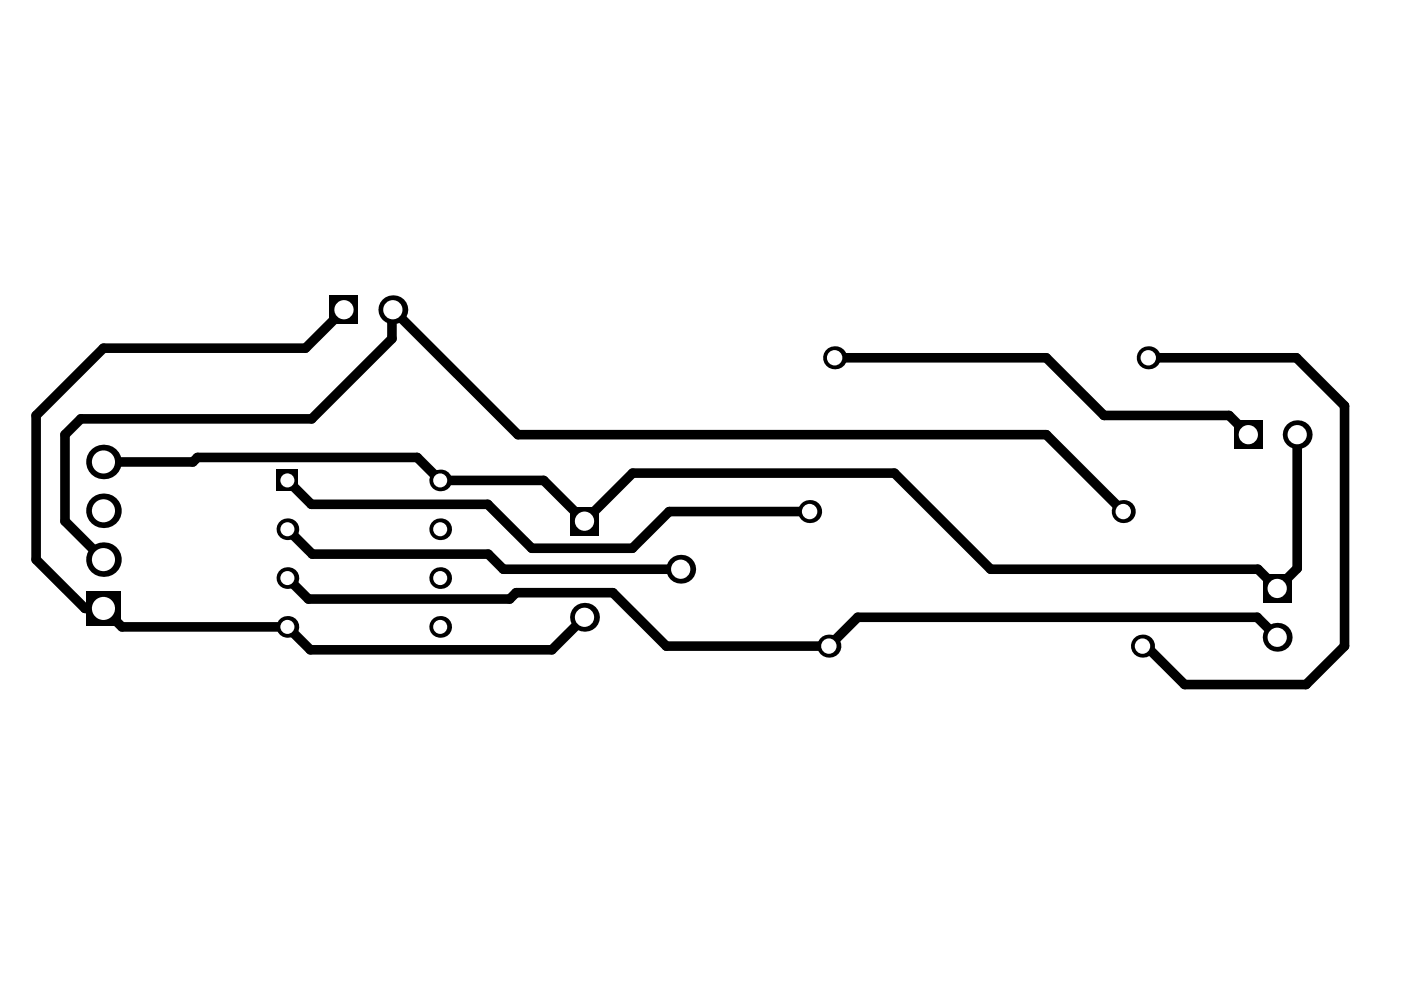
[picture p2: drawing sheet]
<svg xmlns="http://www.w3.org/2000/svg" width="297mm" height="210mm" viewBox="0 0 297 210" stroke-linecap="round" stroke-linejoin="round" font-family="sans-serif">
<path d="M72.9 65.7l-8.1 8.1h-42.9l-14.2 14.3v30.6l10.3 10.3h3.9l4 3.9h35l4.9 4.9h51.2l6.9-6.9M177 75.9h44.8l12.3 12.2h26.5l4.1 4.1M243.5 75.9h31.4l10.2 10.1v51l-8.2 8.1h-25.7l-8.2-8.1h-.8M275 92.2v28.3l-4.2 4.3-4.1-4.1h-56.7l-20.4-20.4h-55.5l-10.2 10.2-8.6-8.6h-22l-4.8-4.9h-46.6l-1 .9h-19M60.9 112.2l5.3 5.3h37.3l3.2 3.2h37.6M60.9 101.9l5.1 5h37.4l9.3 9.3h21.4l7.8-7.7h29.8M238.2 108.5l-16.4-16.3h-112l-26.5-26.5-.2 .2v5.9l-17 17h-49l-3.3 3.4v18.3l8.1 8.2M60.9 122.6l4.5 4.4h42.7l1.3-1.3h20.5l11.4 11.3h34.4l6.2-6.1h84.6l4.3 4.2" fill="none" stroke="#000" stroke-width="2"/>
<path d="M18.3 125.3h7.3v7.4h-7.3z" fill-rule="evenodd" fill="#000"/>
<circle cx="21.9" cy="129" r="2.45" fill="#fff"/>
<circle cx="21.9" cy="118.7" r="3.7" fill="#000"/>
<circle cx="21.9" cy="118.7" r="2.45" fill="#fff"/>
<circle cx="21.9" cy="108.3" r="3.7" fill="#000"/>
<circle cx="21.9" cy="108.3" r="2.45" fill="#fff"/>
<circle cx="21.9" cy="97.9" r="3.7" fill="#000"/>
<circle cx="21.9" cy="97.9" r="2.45" fill="#fff"/>
<path d="M58.6 99.6h4.6v4.6h-4.6z" fill-rule="evenodd" fill="#000"/>
<circle cx="60.9" cy="101.9" r="1.49" fill="#fff"/>
<circle cx="60.9" cy="112.2" r="2.3" fill="#000"/>
<circle cx="60.9" cy="112.2" r="1.49" fill="#fff"/>
<circle cx="60.9" cy="122.6" r="2.3" fill="#000"/>
<circle cx="60.9" cy="122.6" r="1.49" fill="#fff"/>
<circle cx="60.9" cy="132.9" r="2.3" fill="#000"/>
<circle cx="60.9" cy="132.9" r="1.49" fill="#fff"/>
<path d="M69.9 62.6h6.1v6.1h-6.1z" fill-rule="evenodd" fill="#000"/>
<circle cx="72.9" cy="65.7" r="2.04" fill="#fff"/>
<circle cx="83.3" cy="65.7" r="3.1" fill="#000"/>
<circle cx="83.3" cy="65.7" r="2.04" fill="#fff"/>
<circle cx="93.3" cy="132.9" r="2.3" fill="#000"/>
<circle cx="93.3" cy="132.9" r="1.49" fill="#fff"/>
<circle cx="93.3" cy="122.6" r="2.3" fill="#000"/>
<circle cx="93.3" cy="122.6" r="1.49" fill="#fff"/>
<circle cx="93.3" cy="112.2" r="2.3" fill="#000"/>
<circle cx="93.3" cy="112.2" r="1.49" fill="#fff"/>
<circle cx="93.3" cy="101.9" r="2.3" fill="#000"/>
<circle cx="93.3" cy="101.9" r="1.49" fill="#fff"/>
<path d="M120.9 107.4h6.1v6.2h-6.1z" fill-rule="evenodd" fill="#000"/>
<circle cx="123.9" cy="110.5" r="2.04" fill="#fff"/>
<circle cx="123.9" cy="130.9" r="3.1" fill="#000"/>
<circle cx="123.9" cy="130.9" r="2.04" fill="#fff"/>
<circle cx="144.3" cy="120.7" r="3.1" fill="#000"/>
<circle cx="144.3" cy="120.7" r="2.04" fill="#fff"/>
<circle cx="171.7" cy="108.5" r="2.44" fill="#000"/>
<circle cx="171.7" cy="108.5" r="1.63" fill="#fff"/>
<circle cx="175.7" cy="137" r="2.44" fill="#000"/>
<circle cx="175.7" cy="137" r="1.63" fill="#fff"/>
<circle cx="177" cy="75.9" r="2.44" fill="#000"/>
<circle cx="177" cy="75.9" r="1.63" fill="#fff"/>
<circle cx="238.2" cy="108.5" r="2.44" fill="#000"/>
<circle cx="238.2" cy="108.5" r="1.63" fill="#fff"/>
<circle cx="242.2" cy="137" r="2.44" fill="#000"/>
<circle cx="242.2" cy="137" r="1.63" fill="#fff"/>
<circle cx="243.5" cy="75.9" r="2.44" fill="#000"/>
<circle cx="243.5" cy="75.9" r="1.63" fill="#fff"/>
<path d="M261.6 89.1h6.1v6.1h-6.1z" fill-rule="evenodd" fill="#000"/>
<circle cx="264.7" cy="92.2" r="2.04" fill="#fff"/>
<path d="M267.7 121.7h6.1v6.1h-6.1z" fill-rule="evenodd" fill="#000"/>
<circle cx="270.8" cy="124.8" r="2.04" fill="#fff"/>
<circle cx="270.8" cy="135.1" r="3.1" fill="#000"/>
<circle cx="270.8" cy="135.1" r="2.04" fill="#fff"/>
<circle cx="275" cy="92.2" r="3.1" fill="#000"/>
<circle cx="275" cy="92.2" r="2.04" fill="#fff"/>
</svg>
